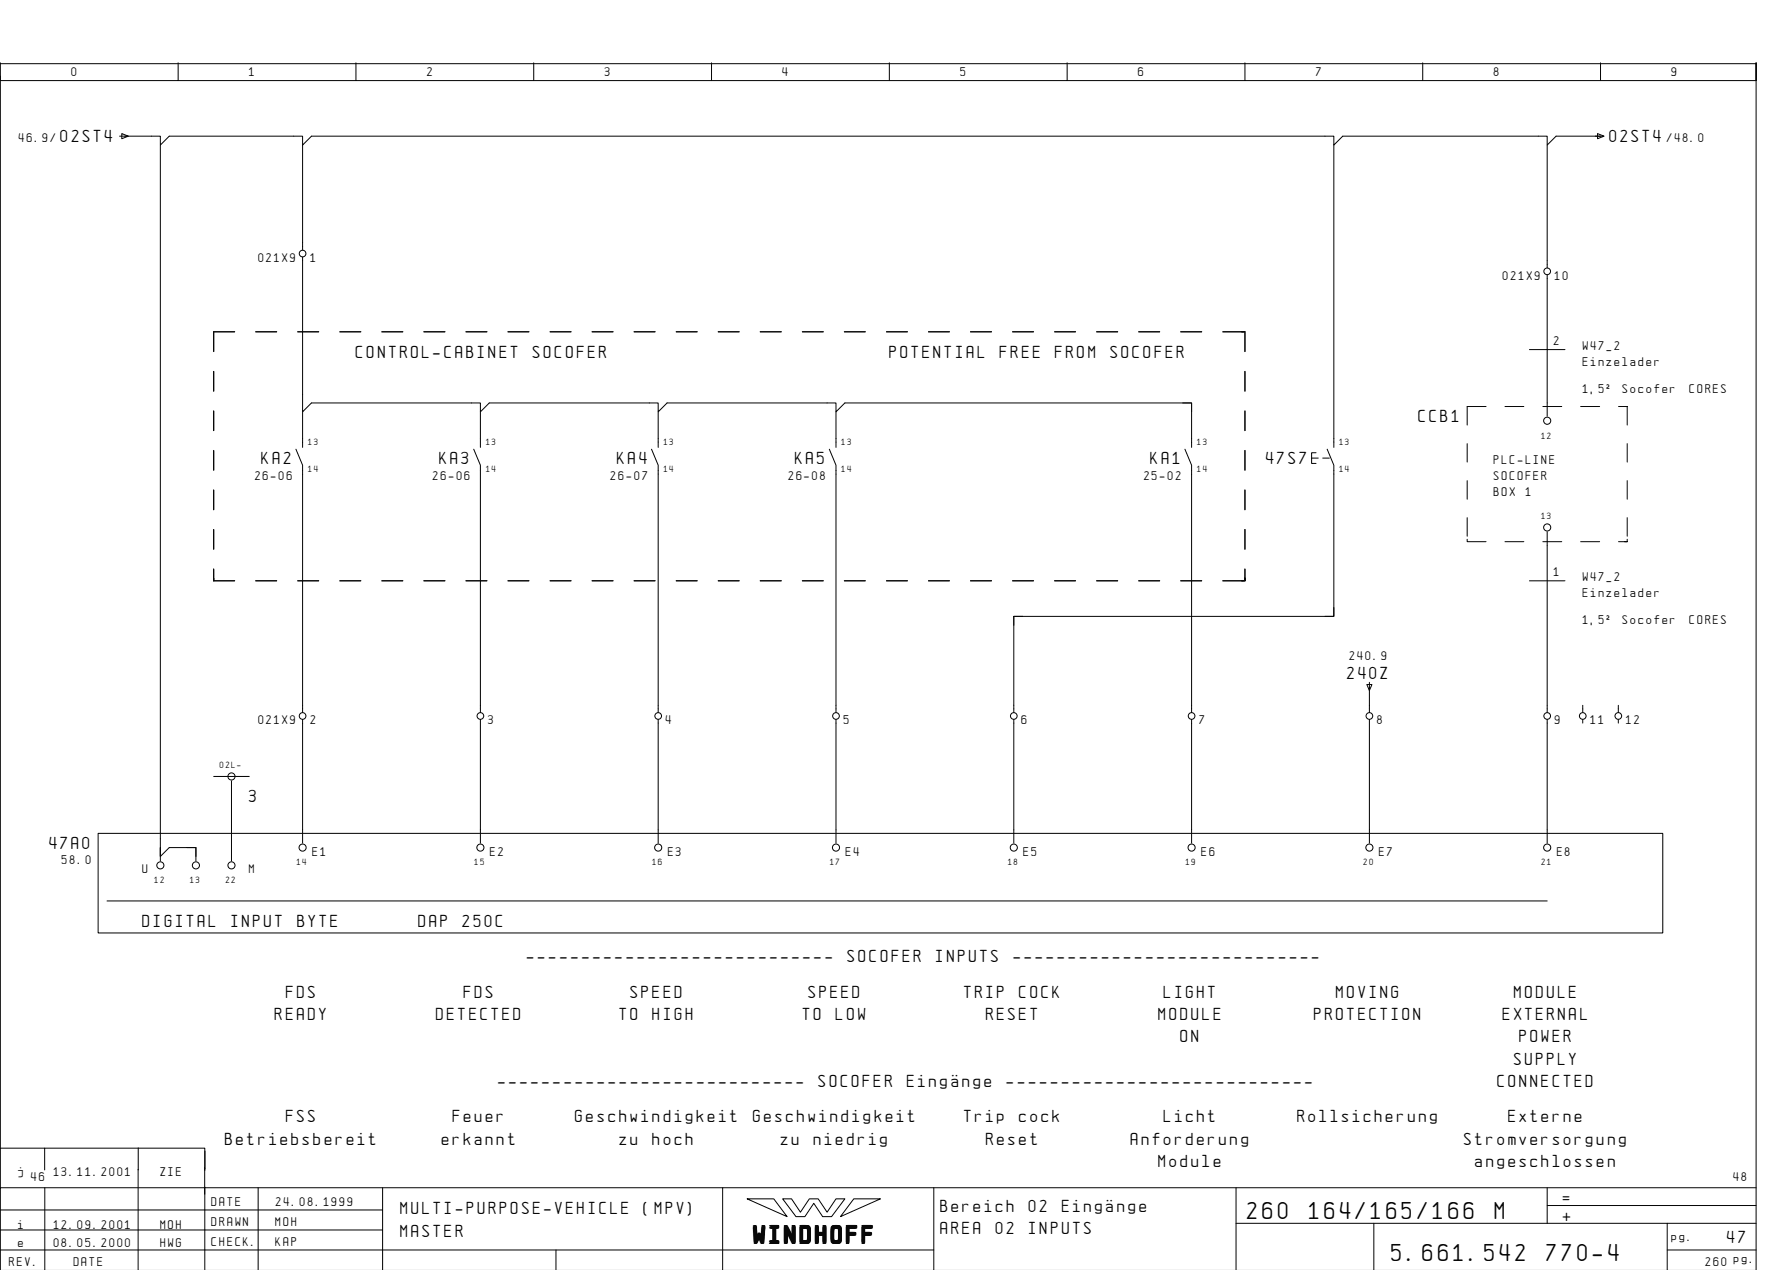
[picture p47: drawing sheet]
<svg xmlns="http://www.w3.org/2000/svg" width="399mm" height="286mm" viewBox="0 0 399 286" stroke-linecap="round" stroke-linejoin="round" font-family="sans-serif">
<defs><g id="words">
<g font-size="4.4">
<text x="280.6" y="274.1">260</text>
<text x="294.5" y="274.1">164/165/166</text>
<text x="336.3" y="274.1">M</text>
<text x="169.5" y="279.3">WINDHOFF</text>
<text x="313.1" y="283.6">5.661.542</text>
<text x="347.9" y="283.6">770-4</text>
</g>
<g font-size="3.1">
<text x="13.6" y="31.9">02ST4</text>
<text x="362.1" y="31.9">02ST4</text>
<text x="80.1" y="80.4">CONTROL-CABINET</text>
<text x="119.9" y="80.4">SOCOFER</text>
<text x="200.1" y="80.4">POTENTIAL</text>
<text x="225" y="80.4">FREE</text>
<text x="237.4" y="80.4">FROM</text>
<text x="249.8" y="80.4">SOCOFER</text>
<text x="319.1" y="94.9">CCB1</text>
<text x="58.9" y="104.4">KA2</text>
<text x="98.9" y="104.4">KA3</text>
<text x="138.9" y="104.4">KA4</text>
<text x="178.9" y="104.4">KA5</text>
<text x="258.9" y="104.4">KA1</text>
<text x="284.9" y="104.4">47S7</text>
<text x="303.1" y="152.6">240Z</text>
<text x="56.1" y="180.4">3</text>
<text x="11.1" y="190.9">47A0</text>
<text x="32.1" y="208.4">DIGITAL</text>
<text x="52" y="208.4">INPUT</text>
<text x="66.9" y="208.4">BYTE</text>
<text x="94.1" y="208.4">DAP</text>
<text x="104.1" y="208.4">250C</text>
<text x="118.5" y="216.4">----------------------------</text>
<text x="190.7" y="216.4">SOCOFER</text>
<text x="210.6" y="216.4">INPUTS</text>
<text x="228" y="216.4">----------------------------</text>
<text x="64.3" y="224.4">FDS</text>
<text x="104.3" y="224.4">FDS</text>
<text x="141.9" y="224.4">SPEED</text>
<text x="181.9" y="224.4">SPEED</text>
<text x="216.9" y="224.4">TRIP</text>
<text x="229.3" y="224.4">COCK</text>
<text x="261.9" y="224.4">LIGHT</text>
<text x="300.6" y="224.4">MOVING</text>
<text x="340.6" y="224.4">MODULE</text>
<text x="61.9" y="229.4">READY</text>
<text x="98.1" y="229.4">DETECTED</text>
<text x="139.4" y="229.4">TO</text>
<text x="146.8" y="229.4">HIGH</text>
<text x="180.6" y="229.4">TO</text>
<text x="188.1" y="229.4">LOW</text>
<text x="221.9" y="229.4">RESET</text>
<text x="260.6" y="229.4">MODULE</text>
<text x="295.6" y="229.4">PROTECTION</text>
<text x="338.1" y="229.4">EXTERNAL</text>
<text x="265.6" y="234.4">ON</text>
<text x="340.6" y="239.4">SUPPLY</text>
<text x="341.9" y="234.4">POWER</text>
<text x="112" y="244.4">----------------------------</text>
<text x="184.2" y="244.4">SOCOFER</text>
<text x="204.1" y="244.4">EingÑnge</text>
<text x="226.5" y="244.4">----------------------------</text>
<text x="336.9" y="244.4">CONNECTED</text>
<text x="50.7" y="257.4">Betriebsbereit</text>
<text x="64.3" y="252.4">FSS</text>
<text x="99.4" y="257.4">erkannt</text>
<text x="101.9" y="252.4">Feuer</text>
<text x="129.4" y="252.4">Geschwindigkeit</text>
<text x="139.4" y="257.4">zu</text>
<text x="146.8" y="257.4">hoch</text>
<text x="169.4" y="252.4">Geschwindigkeit</text>
<text x="175.6" y="257.4">zu</text>
<text x="183.1" y="257.4">niedrig</text>
<text x="216.9" y="252.4">Trip</text>
<text x="221.9" y="257.4">Reset</text>
<text x="229.3" y="252.4">cock</text>
<text x="254.4" y="257.4">Anforderung</text>
<text x="261.9" y="252.4">Licht</text>
<text x="291.9" y="252.4">Rollsicherung</text>
<text x="329.4" y="257.4">Stromversorgung</text>
<text x="339.4" y="252.4">Externe</text>
<text x="260.6" y="262.4">Module</text>
<text x="331.9" y="262.4">angeschlossen</text>
<text x="90.1" y="273.1">MULTI-PURPOSE-VEHICLE</text>
<text x="144.8" y="273.1">(MPV)</text>
<text x="211.6" y="272.6">Bereich</text>
<text x="231.5" y="272.6">02</text>
<text x="238.9" y="272.6">EingÑnge</text>
<text x="351.6" y="270.6">=</text>
<text x="351.6" y="274.6">+</text>
<text x="90.1" y="278.1">MASTER</text>
<text x="211.6" y="277.6">AREA</text>
<text x="224" y="277.6">02</text>
<text x="231.5" y="277.6">INPUTS</text>
<text x="388.6" y="279.6">47</text>
</g>
<g font-size="2.3">
<text x="16.1" y="17.1">0</text>
<text x="56.1" y="17.1">1</text>
<text x="96.1" y="17.1">2</text>
<text x="136.1" y="17.1">3</text>
<text x="176.1" y="17.1">4</text>
<text x="216.1" y="17.1">5</text>
<text x="256.1" y="17.1">6</text>
<text x="296.1" y="17.1">7</text>
<text x="336.1" y="17.1">8</text>
<text x="376.1" y="17.1">9</text>
<text x="4.2" y="31.9">46.9/</text>
<text x="375" y="31.9">/48.0</text>
<text x="58.1" y="58.9">021X9</text>
<text x="69.8" y="58.9">1</text>
<text x="338.1" y="62.9">021X9</text>
<text x="349.8" y="62.9">10</text>
<text x="349.6" y="77.6">2</text>
<text x="356.1" y="78.6">W47_2</text>
<text x="356.1" y="82.2">Einzelader</text>
<text x="356.1" y="88.4">1,5˝</text>
<text x="365" y="88.4">Socofer</text>
<text x="380.1" y="88.4">CORES</text>
<text x="57.4" y="107.9">26-06</text>
<text x="97.4" y="107.9">26-06</text>
<text x="137.4" y="107.9">26-07</text>
<text x="177.4" y="107.9">26-08</text>
<text x="257.4" y="107.9">25-02</text>
<text x="336.1" y="104.4">PLC-LINE</text>
<text x="336.1" y="108">SOCOFER</text>
<text x="336.1" y="111.6">BOX</text>
<text x="343.2" y="111.6">1</text>
<text x="349.6" y="129.6">1</text>
<text x="356.1" y="130.6">W47_2</text>
<text x="356.1" y="134.2">Einzelader</text>
<text x="356.1" y="140.4">1,5˝</text>
<text x="365" y="140.4">Socofer</text>
<text x="380.1" y="140.4">CORES</text>
<text x="303.6" y="148.5">240.9</text>
<text x="58.1" y="162.9">021X9</text>
<text x="69.8" y="162.9">2</text>
<text x="109.8" y="162.9">3</text>
<text x="149.8" y="162.9">4</text>
<text x="189.8" y="162.9">5</text>
<text x="229.8" y="162.9">6</text>
<text x="269.8" y="162.9">7</text>
<text x="309.8" y="162.9">8</text>
<text x="349.8" y="162.9">9</text>
<text x="357.8" y="162.9">11</text>
<text x="365.8" y="162.9">12</text>
<text x="13.9" y="194.4">58.0</text>
<text x="32.1" y="196.4">U</text>
<text x="56.1" y="196.4">M</text>
<text x="70.3" y="192.4">E1</text>
<text x="110.3" y="192.4">E2</text>
<text x="150.3" y="192.4">E3</text>
<text x="190.3" y="192.4">E4</text>
<text x="230.3" y="192.4">E5</text>
<text x="270.3" y="192.4">E6</text>
<text x="310.3" y="192.4">E7</text>
<text x="350.3" y="192.4">E8</text>
<text x="4.1" y="264.4">j</text>
<text x="7" y="265.6">46</text>
<text x="12.1" y="264.4">13.11.2001</text>
<text x="36.1" y="264.4">ZIE</text>
<text x="390" y="265.6">48</text>
<text x="47.6" y="271.1">DATE</text>
<text x="47.6" y="275.6">DRAWN</text>
<text x="62" y="275.6">MOH</text>
<text x="62.1" y="271.1">24.08.1999</text>
<text x="4.1" y="276.4">i</text>
<text x="4.1" y="280.4">e</text>
<text x="12.1" y="276.4">12.09.2001</text>
<text x="12.1" y="280.4">08.05.2000</text>
<text x="36.1" y="276.4">MOH</text>
<text x="36.1" y="280.4">HWG</text>
<text x="47.6" y="280.1">CHECK.</text>
<text x="62" y="280.1">KAP</text>
<text x="376.1" y="279.1">pg.</text>
<text x="2.1" y="284.6">REV.</text>
<text x="16.6" y="284.6">DATE</text>
<text x="383.7" y="284.6">260 pg.</text>
</g>
<g font-size="1.6">
<text x="69.4" y="100.1">13</text>
<text x="109.4" y="100.1">13</text>
<text x="149.4" y="100.1">13</text>
<text x="189.4" y="100.1">13</text>
<text x="269.3" y="100.1">13</text>
<text x="301.4" y="100.1">13</text>
<text x="346.8" y="98.6">12</text>
<text x="69.4" y="106.1">14</text>
<text x="109.4" y="106.1">14</text>
<text x="149.4" y="106.1">14</text>
<text x="189.4" y="106.1">14</text>
<text x="269.3" y="106.1">14</text>
<text x="301.4" y="106.1">14</text>
<text x="346.8" y="116.6">13</text>
<text x="49.5" y="172.6">02L-</text>
<text x="66.8" y="194.6">14</text>
<text x="106.8" y="194.6">15</text>
<text x="146.8" y="194.6">16</text>
<text x="186.8" y="194.6">17</text>
<text x="226.8" y="194.6">18</text>
<text x="266.8" y="194.6">19</text>
<text x="306.8" y="194.6">20</text>
<text x="346.8" y="194.6">21</text>
<text x="34.8" y="198.6">12</text>
<text x="42.8" y="198.6">13</text>
<text x="50.8" y="198.6">22</text>
</g>
</g></defs>
<g fill="none" stroke="#000" stroke-width=".22">
<path d="M.1 14.1v4h395v-4v271.6M.1 17.1v250M.1 14.3h395M40.1 14.1v4M80.1 14.1v4M120.1 14.1v4M160.1 14.1v4M200.1 14.1v4M240.1 14.1v4M280.1 14.1v4M320.1 14.1v4M360.1 14.1v4"/>
<path d="M27.4 30l1.5 .6-1.5 .6zM36.1 32.6v160l2-2h6v3M68.1 32.6v23.6M300.1 32.6v68M348.1 32.6v27.6M359.4 30l1.5 .6-1.5 .6zM360.7 30.6h-10.6l-2 2v-2h-46l-2 2v-2h-230l-2 2v-2h-30l-2 2v-2h-9.2M68.1 57.8v34.8l2-2h38v2l2-2h38v2l2-2h38v2l2-2h78v10M52.8 74.6h-4.7v4.5M57.5 74.6h4.8M67 74.6h4.7M76.5 74.6h4.7"/>
<path d="M85.9 74.6h4.7M95.4 74.6h4.7M104.8 74.6h4.7M114.3 74.6h4.7M123.7 74.6h4.8M133.2 74.6h4.7M142.6 74.6h4.8M152.1 74.6h4.7M161.6 74.6h4.7M171 74.6h4.8M180.5 74.6h4.7M190 74.6h4.7"/>
<path d="M199.4 74.6h4.8M208.9 74.6h4.7M218.3 74.6h4.8M227.8 74.6h4.7M237.3 74.6h4.7M246.7 74.6h4.8M256.2 74.6h4.7M265.6 74.6h4.7M275.1 74.6h5v4.5M344.1 78.6h8M348.1 61.8v31.8M48.1 83.5v4.5"/>
<path d="M48.1 92.4v4.5M68.1 92.6v8M108.1 92.6v8M148.1 92.6v8M188.1 92.6v8M266.1 90.6h2v2M280.1 83.5v4.5M280.1 92.4v4.5M330.1 99.8v4.1M334.3 91.4h-4.2v4.2M338.6 91.4h4.2M347.1 91.4h4.3"/>
<path d="M355.6 91.4h4.3M364.1 91.4h2h-.6M366.1 91.4v4.2M366.1 99.8v4.1M48.1 101.3v4.4M48.1 110.2v4.4M48.1 119.1v4.4M66.6 101l1.5 3.6v55.6M106.6 101l1.5 3.6v55.6M146.6 101l1.5 3.6v55.6M186.6 101l1.5 3.6v55.6M266.6 101l1.5 3.6v55.6"/>
<path d="M280.1 101.3v4.4M280.1 110.2v4.4M280.1 119.1v4.4M295.1 103h1.5M296.1 101.8h-1v2.4h1M297.6 103h1.5M298.6 101l1.5 3.6v34h-72v21.6M330.1 108.1v4.2M330.1 116.4v4.2M348.1 119.6v40.6M366.1 108.1v4.2M366.1 116.4v4.2"/>
<path d="M48.1 128v2.6v-.6M48.1 130.6h4.7M57.5 130.6h4.8M67 130.6h4.7M76.5 130.6h4.7M85.9 130.6h4.7M95.4 130.6h4.7M104.8 130.6h4.7M114.3 130.6h4.7M123.7 130.6h4.8M133.2 130.6h4.7M142.6 130.6h4.8"/>
<path d="M152.1 130.6h4.7M161.6 130.6h4.7M171 130.6h4.8M180.5 130.6h4.7M190 130.6h4.7M199.4 130.6h4.8M208.9 130.6h4.7M218.3 130.6h4.8M227.8 130.6h4.7M230.1 138.6h-2v2M237.3 130.6h4.7M246.7 130.6h4.8"/>
<path d="M256.2 130.6h4.7M265.6 130.6h4.7M275.1 130.6h5M280.1 128v2.6v-.6M300.1 136.6v2h-2M330.1 121.3v.5h4.2M338.6 121.8h4.2M344.1 130.6h8M347.1 121.8h4.3M355.6 121.8h4.3M364.1 121.8h2h-.6M366.1 121.3v.5"/>
<path d="M307.5 153.9h1.2l-.6 1.4zM308.1 153.5v6.7M356.1 158.6v1.6M364.1 158.6v1.6M48.1 174.6h8M52.1 175.6v18M68.1 161.8v27.8M108.1 161.8v27.8M148.1 161.8v27.8M188.1 161.8v27.8M228.1 161.8v27.8M268.1 161.8v27.8"/>
<path d="M308.1 161.8v27.8M348.1 161.8v27.8M356.1 161.8v.8M364.1 161.8v.8M22.1 187.4h352v22.4h-352zM36.1 190.6v3M42.1 190.6h2v2M24.1 202.6h324M.1 258.2h46v5M10.1 258.2v4.9M31.1 258.1v8.9M46.1 258.9v4"/>
<path d="M10.1 267.1v18.5M31.1 267.1v18.5M46 267.1h.1M46 262.6l.1 23.1M58.1 267.1v18.6M86.1 272.1h-86M86.1 276.6h-86M86.1 267.1v18.6M162.6 267.1v18.6M168.1 269.6h6l3 4zM176.1 269.6h2l2 3 2-3h2l2 3 2-3h2l-3 4h-2l-2-3-2 3h-2zM192.1 269.6h6l-9 4z"/>
<path d="M210.1 267.1v18.6M278.1 275.1h117M278.1 267.1v18.6M309.1 275.1v10.6M348.1 271.1h47M348.1 267.1v8M375.1 275.1v10.6M395.1 267.1h-395v18.6M125.1 281.1v4.6M210.1 281.1h-210M375.1 281.1h20"/>
<circle cx="68.1" cy="57" r=".75"/>
<circle cx="348.1" cy="61" r=".75"/>
<circle cx="348.1" cy="94.6" r=".8"/>
<circle cx="348.1" cy="118.6" r=".8"/>
<circle cx="52.1" cy="174.6" r=".8"/>
<circle cx="68.1" cy="161" r=".75"/>
<circle cx="108.1" cy="161" r=".75"/>
<circle cx="148.1" cy="161" r=".75"/>
<circle cx="188.1" cy="161" r=".75"/>
<circle cx="228.1" cy="161" r=".75"/>
<circle cx="268.1" cy="161" r=".75"/>
<circle cx="308.1" cy="161" r=".75"/>
<circle cx="348.1" cy="161" r=".75"/>
<circle cx="356.1" cy="161" r=".75"/>
<circle cx="364.1" cy="161" r=".75"/>
<circle cx="36.1" cy="194.6" r=".8"/>
<circle cx="44.1" cy="194.6" r=".8"/>
<circle cx="52.1" cy="194.6" r=".8"/>
<circle cx="68.1" cy="190.6" r=".8"/>
<circle cx="108.1" cy="190.6" r=".8"/>
<circle cx="148.1" cy="190.6" r=".8"/>
<circle cx="188.1" cy="190.6" r=".8"/>
<circle cx="228.1" cy="190.6" r=".8"/>
<circle cx="268.1" cy="190.6" r=".8"/>
<circle cx="308.1" cy="190.6" r=".8"/>
<circle cx="348.1" cy="190.6" r=".8"/>
</g>
<use href="#words"/>
</svg>
